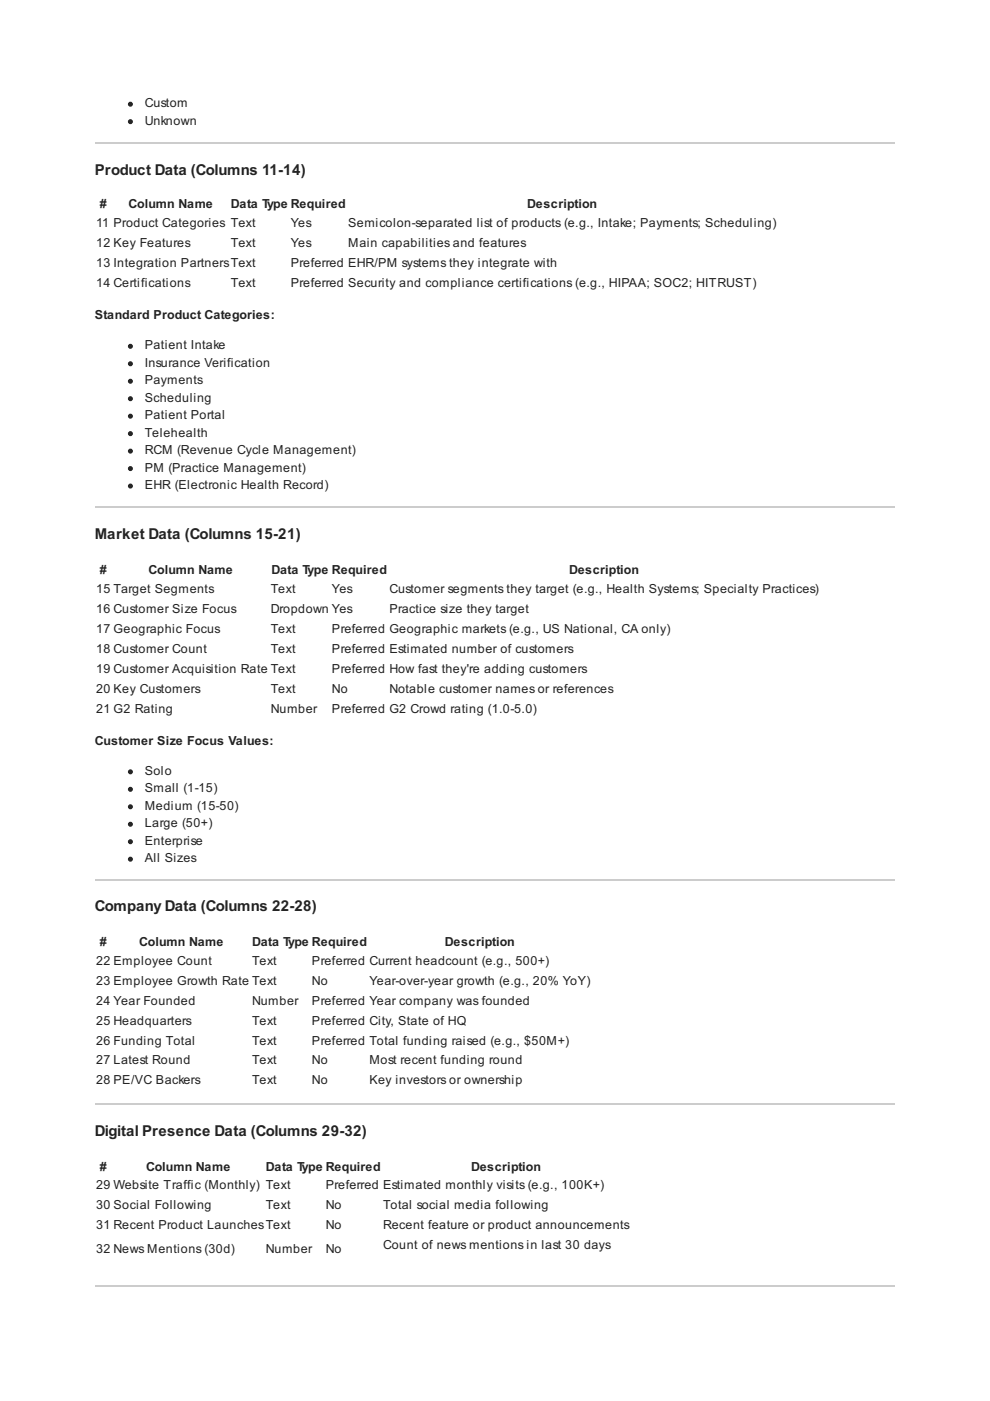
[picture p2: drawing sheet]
<svg xmlns="http://www.w3.org/2000/svg" width="210mm" height="297mm" viewBox="0 0 210 297" stroke-linecap="round" stroke-linejoin="round" font-family="sans-serif">
<defs><g id="words">
<g font-size="3.2" fill="#222">
<text x="20.1" y="37">Product Data (Columns 11-14)</text>
<text x="20.1" y="114.3">Market Data (Columns 15-21)</text>
<text x="20.1" y="193.1">Company Data (Columns 22-28)</text>
<text x="20.1" y="240.8">Digital Presence Data (Columns 29-32)</text>
</g>
<g font-size="2.6" fill="#222">
<text x="30.7" y="22.8">Custom</text>
<text x="30.7" y="26.5">Unknown</text>
<text x="21.2" y="44.2">#</text>
<text x="27.3" y="44.2">Column Name</text>
<text x="48.9" y="44.2">Data Type Required</text>
<text x="111.8" y="44.2">Description</text>
<text x="20.4" y="48.2">11 Product Categories Text</text>
<text x="20.4" y="52.4">12 Key Features</text>
<text x="48.9" y="52.4">Text</text>
<text x="61.6" y="48.2">Yes</text>
<text x="61.6" y="52.4">Yes</text>
<text x="73.8" y="48.2">Semicolon-separated list of products (e.g., Intake; Payments; Scheduling)</text>
<text x="73.8" y="52.4">Main capabilities and features</text>
<text x="20.4" y="56.6">13 Integration PartnersText</text>
<text x="61.6" y="56.6">Preferred EHR/PM systems they integrate with</text>
<text x="20.4" y="60.9">14 Certifications</text>
<text x="48.9" y="60.9">Text</text>
<text x="61.6" y="60.9">Preferred Security and compliance certifications (e.g., HIPAA; SOC2; HITRUST)</text>
<text x="20.1" y="67.7">Standard Product Categories:</text>
<text x="30.7" y="74.1">Patient Intake</text>
<text x="30.7" y="77.8">Insurance Verification</text>
<text x="30.7" y="81.5">Payments</text>
<text x="30.7" y="85.2">Scheduling</text>
<text x="30.7" y="88.9">Patient Portal</text>
<text x="30.7" y="92.6">Telehealth</text>
<text x="30.7" y="96.3">RCM (Revenue Cycle Management)</text>
<text x="30.7" y="100">PM (Practice Management)</text>
<text x="30.7" y="103.7">EHR (Electronic Health Record)</text>
<text x="20.4" y="125.7">15 Target Segments</text>
<text x="21.2" y="121.7">#</text>
<text x="31.5" y="121.7">Column Name</text>
<text x="57.4" y="125.7">Text</text>
<text x="57.5" y="121.7">Data Type Required</text>
<text x="70.4" y="125.7">Yes</text>
<text x="82.5" y="125.7">Customer segments they target (e.g., Health Systems; Specialty Practices)</text>
<text x="120.6" y="121.7">Description</text>
<text x="20.4" y="129.9">16 Customer Size Focus</text>
<text x="57.4" y="129.9">Dropdown Yes</text>
<text x="82.5" y="129.9">Practice size they target</text>
<text x="20.4" y="134.1">17 Geographic Focus</text>
<text x="57.4" y="134.1">Text</text>
<text x="70.4" y="134.1">Preferred Geographic markets (e.g., US National, CA only)</text>
<text x="20.4" y="138.4">18 Customer Count</text>
<text x="20.4" y="142.6">19 Customer Acquisition Rate Text</text>
<text x="57.4" y="138.4">Text</text>
<text x="70.4" y="138.4">Preferred Estimated number of customers</text>
<text x="70.4" y="142.6">Preferred How fast they're adding customers</text>
<text x="20.4" y="146.8">20 Key Customers</text>
<text x="57.4" y="146.8">Text</text>
<text x="70.4" y="146.8">No</text>
<text x="82.5" y="146.8">Notable customer names or references</text>
<text x="20.4" y="151.1">21 G2 Rating</text>
<text x="57.4" y="151.1">Number</text>
<text x="70.4" y="151.1">Preferred G2 Crowd rating (1.0-5.0)</text>
<text x="20.1" y="158">Customer Size Focus Values:</text>
<text x="30.7" y="164.3">Solo</text>
<text x="30.7" y="168">Small (1-15)</text>
<text x="30.7" y="171.7">Medium (15-50)</text>
<text x="30.7" y="175.4">Large (50+)</text>
<text x="30.7" y="179.1">Enterprise</text>
<text x="30.7" y="182.8">All Sizes</text>
<text x="21.2" y="200.6">#</text>
<text x="29.5" y="200.6">Column Name</text>
<text x="53.4" y="200.6">Data Type Required</text>
<text x="94.3" y="200.6">Description</text>
<text x="20.4" y="204.5">22 Employee Count</text>
<text x="20.4" y="208.8">23 Employee Growth Rate Text</text>
<text x="53.4" y="204.5">Text</text>
<text x="66.1" y="204.5">Preferred Current headcount (e.g., 500+)</text>
<text x="66.1" y="208.8">No</text>
<text x="78.3" y="208.8">Year-over-year growth (e.g., 20% YoY)</text>
<text x="20.4" y="213">24 Year Founded</text>
<text x="53.4" y="213">Number</text>
<text x="66.1" y="213">Preferred Year company was founded</text>
<text x="20.4" y="217.2">25 Headquarters</text>
<text x="20.4" y="221.5">26 Funding Total</text>
<text x="53.4" y="217.2">Text</text>
<text x="53.4" y="221.5">Text</text>
<text x="66.1" y="217.2">Preferred City, State of HQ</text>
<text x="66.1" y="221.5">Preferred Total funding raised (e.g., $50M+)</text>
<text x="20.4" y="225.7">27 Latest Round</text>
<text x="53.4" y="225.7">Text</text>
<text x="66.1" y="225.7">No</text>
<text x="78.3" y="225.7">Most recent funding round</text>
<text x="20.4" y="229.9">28 PE/VC Backers</text>
<text x="53.4" y="229.9">Text</text>
<text x="66.1" y="229.9">No</text>
<text x="78.3" y="229.9">Key investors or ownership</text>
<text x="21.2" y="248.2">#</text>
<text x="31" y="248.2">Column Name</text>
<text x="56.4" y="248.2">Data Type Required</text>
<text x="99.9" y="248.2">Description</text>
<text x="20.4" y="252.1">29 Website Traffic (Monthly) Text</text>
<text x="20.4" y="256.4">30 Social Following</text>
<text x="56.4" y="256.4">Text</text>
<text x="69.1" y="252.1">Preferred Estimated monthly visits (e.g., 100K+)</text>
<text x="69.1" y="256.4">No</text>
<text x="81.2" y="256.4">Total social media following</text>
<text x="20.4" y="260.6">31 Recent Product LaunchesText</text>
<text x="69.1" y="260.6">No</text>
<text x="81.2" y="260.6">Recent feature or product announcements</text>
<text x="20.4" y="265.6">32 News Mentions (30d)</text>
<text x="56.4" y="265.6">Number</text>
<text x="69.1" y="265.6">No</text>
<text x="81.2" y="264.8">Count of news mentions in last 30 days</text>
</g>
</g></defs>
<path d="M20.1 30.3h169.6M20.1 107.6h169.6M20.1 186.7h169.6M20.1 234h169.6M20.1 272.7h169.6" fill="none" stroke="#ccc" stroke-width=".26"/>
<g fill="#222" stroke="#222" stroke-width=".26">
<circle cx="27.6" cy="22.1" r=".4"/>
<circle cx="27.6" cy="25.8" r=".4"/>
<circle cx="27.6" cy="73.4" r=".4"/>
<circle cx="27.6" cy="77.1" r=".4"/>
<circle cx="27.6" cy="80.8" r=".4"/>
<circle cx="27.6" cy="84.5" r=".4"/>
<circle cx="27.6" cy="88.2" r=".4"/>
<circle cx="27.6" cy="91.9" r=".4"/>
<circle cx="27.6" cy="95.6" r=".4"/>
<circle cx="27.6" cy="99.4" r=".4"/>
<circle cx="27.6" cy="103.1" r=".4"/>
<circle cx="27.6" cy="163.6" r=".4"/>
<circle cx="27.6" cy="167.3" r=".4"/>
<circle cx="27.6" cy="171.1" r=".4"/>
<circle cx="27.6" cy="174.8" r=".4"/>
<circle cx="27.6" cy="178.5" r=".4"/>
<circle cx="27.6" cy="182.2" r=".4"/>
</g>
<use href="#words"/>
</svg>
